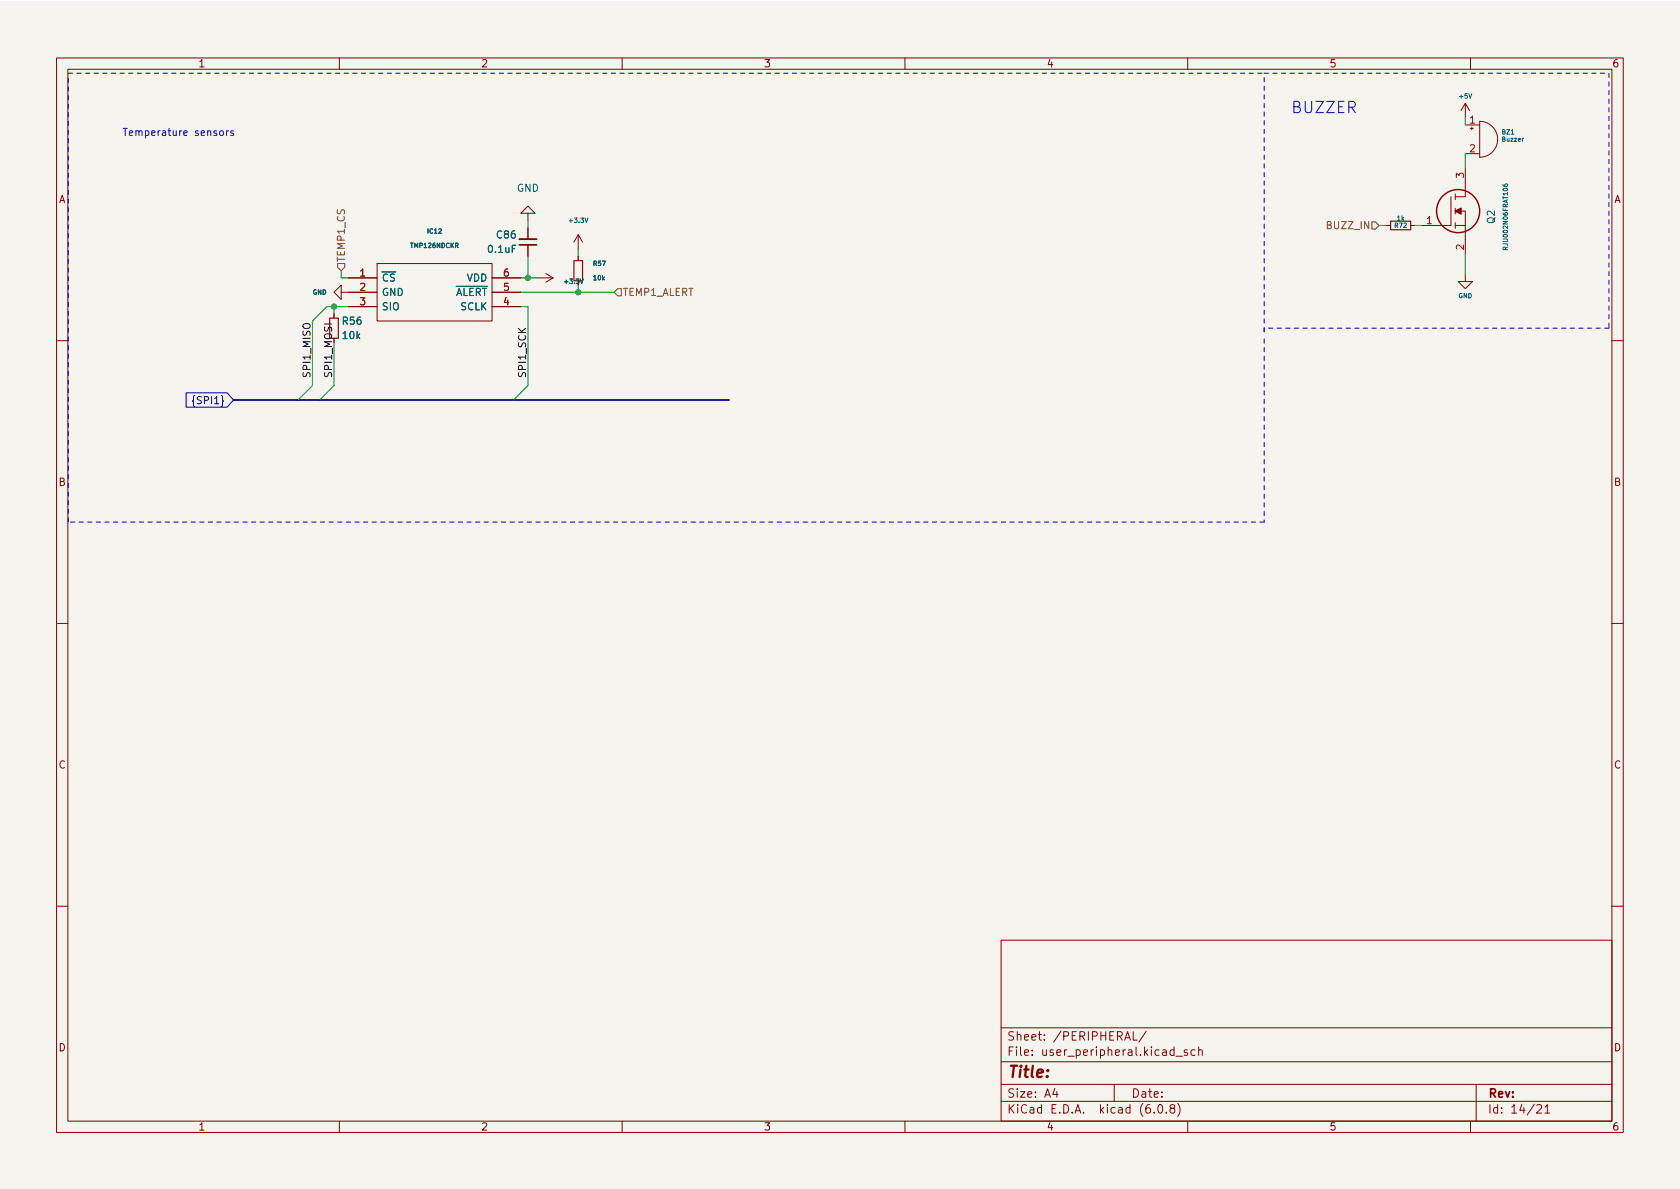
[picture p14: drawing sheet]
<svg xmlns="http://www.w3.org/2000/svg" width="297mm" height="210mm" viewBox="0 0 297 210" stroke-linecap="round" stroke-linejoin="round" font-family="sans-serif">
<defs><g id="words">
<text font-size="2.8" fill="#0000c2" x="228.2" y="20">BUZZER</text>
<text font-size="2.8" fill="#840000" x="178" y="190.6">Title:</text>
<g font-size="2.1" fill="#840000">
<text x="178" y="184">Sheet: /PERIPHERAL/</text>
<text x="178" y="186.7">File: user_peripheral.kicad_sch</text>
<text x="178" y="196.9">KiCad E.D.A. kicad (6.0.8)</text>
<text x="178" y="194.1">Size: A4</text>
<text x="200" y="194.1">Date:</text>
<text x="263" y="194.1">Rev:</text>
<text x="263" y="196.9">Id: 14/21</text>
</g>
<g font-size="1.8" fill="#840000">
<text x="35" y="11.9">1</text>
<text x="85" y="11.9">2</text>
<text x="135" y="11.9">3</text>
<text x="185" y="11.9">4</text>
<text x="235" y="11.9">5</text>
<text x="285" y="11.9">6</text>
<text x="10.3" y="35.9">A</text>
<text x="285.3" y="35.9">A</text>
<text x="58.7" y="66.9" transform="rotate(-90 58.7 66.9)">SPI1_MOSI</text>
<text x="10.3" y="85.9">B</text>
<text x="285.3" y="85.9">B</text>
<text x="10.3" y="135.9">C</text>
<text x="285.3" y="135.9">C</text>
<text x="10.3" y="185.9">D</text>
<text x="285.3" y="185.9">D</text>
<text x="35" y="199.9">1</text>
<text x="85" y="199.9">2</text>
<text x="135" y="199.9">3</text>
<text x="185" y="199.9">4</text>
<text x="235" y="199.9">5</text>
<text x="285" y="199.9">6</text>
</g>
<g font-size="1.8" fill="#a90000">
<text x="259.9" y="21.8">1</text>
<text x="259.9" y="26.9">2</text>
<text x="258.8" y="31.5" transform="rotate(-90 258.8 31.5)">3</text>
<text x="252.2" y="39.6">1</text>
<text x="258.8" y="44.2" transform="rotate(-90 258.8 44.2)">2</text>
<text x="63.6" y="48.9">1</text>
<text x="63.6" y="51.4">2</text>
<text x="63.6" y="54">3</text>
<text x="89" y="54">4</text>
<text x="89" y="51.4">5</text>
<text x="89" y="48.9">6</text>
</g>
<text font-size="1.8" fill="#0000c2" x="21.6" y="24">Temperature sensors</text>
<g font-size="1.8" fill="#006464">
<text x="91.4" y="33.9">GND</text>
<text x="264.3" y="39.5" transform="rotate(-90 264.3 39.5)">Q2</text>
<text x="86.4" y="44.7">0.1uF</text>
<text x="87.9" y="42.2">C86</text>
<text x="67.4" y="49.8">~{CS}</text>
<text x="67.4" y="52.3">GND</text>
<text x="79" y="52.3">~{ALERT}</text>
<text x="82.5" y="49.8">VDD</text>
<text x="60.6" y="57.4">R56</text>
<text x="60.7" y="59.9">10k</text>
<text x="67.4" y="54.9">SIO</text>
<text x="81.4" y="54.9">SCLK</text>
</g>
<g font-size="1.8" fill="#725600">
<text x="234.9" y="40.5">BUZZ_IN</text>
<text x="61" y="46.4" transform="rotate(-90 61 46.4)">TEMP1_CS</text>
<text x="110" y="52.3">TEMP1_ALERT</text>
</g>
<text font-size="1.8" fill="#000084" x="34.6" y="71.5">{SPI1}</text>
<g font-size="1.8" fill="#0f0f0f">
<text x="54.9" y="66.9" transform="rotate(-90 54.9 66.9)">SPI1_MISO</text>
<text x="93" y="66.9" transform="rotate(-90 93 66.9)">SPI1_SCK</text>
</g>
<g font-size="1.1" fill="#006464">
<text x="258.1" y="17.4">+5V</text>
<text x="265.6" y="23.8">BZ1</text>
<text x="265.7" y="25">Buzzer</text>
<text x="75.7" y="41.3">IC12</text>
<text x="100.8" y="39.4">+3.3V</text>
<text x="246.6" y="40.3">R72</text>
<text x="247" y="39">1k</text>
<text x="72.7" y="43.8">TMP126NDCKR</text>
<text x="105" y="47">R57</text>
<text x="266.6" y="43.8" transform="rotate(-90 266.6 43.8)">RJU002N06FRAT106</text>
<text x="55.3" y="52.1">GND</text>
<text x="105" y="49.5">10k</text>
<text x="257.8" y="52.7">GND</text>
</g>
<text font-size="1.1" fill="#840000" x="99.9" y="50.2">+3.3V</text>
</g></defs>
<path d="M0 .2h297v210.1h-297z" fill="#f5f4ef" stroke="#f5f4ef" stroke-width=".18"/>
<g fill="none" stroke="#840000" stroke-width=".18">
<path d="M10 10.2h277v190.1h-277zM12 12.2h273v186.1h-273zM60 10.2v2M110 10.2v2M160 10.2v2M210 10.2v2M259.1 18.3l-.8 1.3M259.1 18.3v2.5M259.1 18.3l.7 1.3M260 10.2v2M93.3 37.7h1.3l-1.3-1.3-1.2 1.3h1.2v1.3M245.1 39.9h.8"/>
<path d="M249.4 39.9h.8M256.5 34.8v5.1h-5M257.3 37.3h1.8v7.7M257.3 39.9h1.8M257.3 34.3v1M257.3 36.8v1M257.3 39.4v1M259.1 29.7v5.1h-1.8M259.1 22.1h2.5M259.1 27.2h2.5M260 22.7h.5M260.2 22.5v.5"/>
<path d="M261.6 21.5a3.2 3.2 0 0 1 3.2 3.1 3.2 3.2 0 0 1-3.2 3.2zM59.1 55.5v.8M60.3 51.7v-1.3l-1.2 1.3 1.2 1.3v-1.3h6.4M61.6 49.1h5.1M61.6 54.2h5.1M66.7 46.6h20.3v10.2h-20.3zM87 49.1h5.1M87 51.7h5.1M87 54.2h5.1M93.3 40.3v2M93.3 43.3v2M95.2 49.1h2.6"/>
<path d="M96.5 48.4l1.3 .7M97.8 49.1l-1.3 .8M102.2 41.5v2.6M102.2 45.3v.8M102.2 41.5l-.7 1.3M102.2 41.5l.8 1.3M259.1 48.5v1.3h1.2l-1.2 1.2-1.3-1.2h1.3M10 60.2h2M285 60.2h2M10 110.2h2M285 110.2h2M10 160.2h2"/>
<path d="M177 166.3h108v32h-108zM285 160.2h2M60 198.3v2M110 198.3v2M160 198.3v2M177 194.8h108M177 191.8h108M177 187.8h108M177 181.8h108M186.5 192.5l-.4 1h1M186.9 193v1M197 191.8v3"/>
<path d="M198.9 183.9l.5-1.5 .5 1.5M200.4 182.4v1.5h.7M202.6 182.4l-1.2 1.9M204.1 196.7v.1M204.9 195.4l.2-.1a.81 .81 0 0 1 .6 .7 .81 .81 0 0 1-.3 .8h-.2a.81 .81 0 0 1-.6-.6 .81 .81 0 0 1 .3-.8zM206.2 196.7v.1M207.1 196l-.2-.3v-.2l.2-.2 .5 .1 .1 .2-.1 .2-.6 .2-.1 .3v.4l.2 .1h.5l.1-.3-.1-.4-.2-.1M207.6 185.7l-.5-.1-.2 .3v.4l.1 .3h.6M207.6 185.1v1.5M207.9 186.8h1.2M208.2 195.1a1.72 1.72 0 0 1 0 2.3M209.9 185.7l-.3-.1-.2 .2v.3l.5 .1v.4h-.5"/>
<path d="M210 198.3v2M211.3 185.7l-.4-.1-.3 .3v.4l.1 .3h.6M211.9 185.8l.2-.2 .4 .1 .1 .9M211.9 185.1v1.5M260 198.3v2M261 191.8v6.5M271.7 195.5l.6-.2 .2 .2 .1 .3-.9 1h.9M273.1 195.8l.5-.5v1.5M273.1 196.8h.9"/>
</g>
<path d="M245.9 39.1h3.5v1.5h-3.5zM58.3 56.3h1.5v3.5h-1.5zM101.5 46.1h1.5v3.6h-1.5z" fill="none" stroke="#840000" stroke-width=".2"/>
<path d="M91.8 42.3h3.1" fill="none" stroke="#840000" stroke-width=".33"/>
<path d="M91.8 43.3h3.1" fill="none" stroke="#840000" stroke-width=".3"/>
<path d="M257.3 37.3l1-.5v1z" fill="#840000" stroke="#840000" stroke-width=".25"/>
<circle cx="257.8" cy="37.3" r="3.8" fill="none" stroke="#840000" stroke-width=".25"/>
<path d="M265.8 32.6l.1 .3 .5 .1 .2-.2-.1-.2h-.4v.2l.1 .2M266.2 44.1l-.1-.3-.3-.1v.4h.8" fill="none" stroke="#006464" stroke-width=".18"/>
<path d="M242.6 39.2h.6l.6 .7-.6 .6h-.6zM59.7 46.6h1.3v.6l-.7 .7-.6-.7zM109.2 51h.7v1.3h-.7l-.6-.6z" fill="none" stroke="#725600" stroke-width=".18"/>
<path d="M32.9 69.5h7.3l1.1 1.2-1.1 1.3h-7.3zM34.4 69.9l-.2 .2v.6l-.2 .2 .2 .2v.6l.2 .2" fill="none" stroke="#000084" stroke-width=".18"/>
<path d="M39 23.2l.3-.1 .2 .3v.3l-.2 .3-.3-.1-.2-.2zM40.1 23.1v.9M40.4 23.1l-.3 .3M41.3 23.2l-.3-.1-.2 .2v.2l.5 .1v.3h-.5" fill="none" stroke="#0000c2" stroke-width=".18"/>
<path d="M12.1 12.9h211.4M223.5 12.9h61M284.5 12.9v45.8M223.5 58v.7M223.5 59.9v32.4M223.5 58.7v-45.8M284.5 58h-61M12.1 92.3v-79.4M223.5 92.3h-211.4" fill="none" stroke="#0000c2" stroke-width=".18" stroke-dasharray=".8 .8"/>
<path d="M41.3 70.7h87.6" fill="none" stroke="#000084" stroke-width=".3"/>
<g fill="none" stroke="#009600" stroke-width=".18">
<path d="M93.3 39v1.3M243.8 39.9h1.3M250.2 39.9h1.3M259.1 20.8v1.3M259.1 27.2v2.5M59.1 54.2v1.3M60.3 47.9v1.2h1.3M61.6 54.2h-3.8l-2.6 2.6v11.4l-2.5 2.5M92.1 51.7h16.5M92.1 49.1h3.1M92.1 54.2h1.2v14l-2.5 2.5M93.3 45.3v3.8"/>
<path d="M102.2 44.1v1.2M102.2 50.4v1.3M259.1 45v3.5M59.1 60.6v7.6l-2.6 2.5"/>
</g>
<g fill="#009600" stroke="#009600" stroke-width=".18">
<circle cx="102.2" cy="51.7" r=".46"/>
<circle cx="59.1" cy="54.2" r=".46"/>
<circle cx="93.3" cy="49.1" r=".46"/>
</g>
<use href="#words"/>
</svg>
